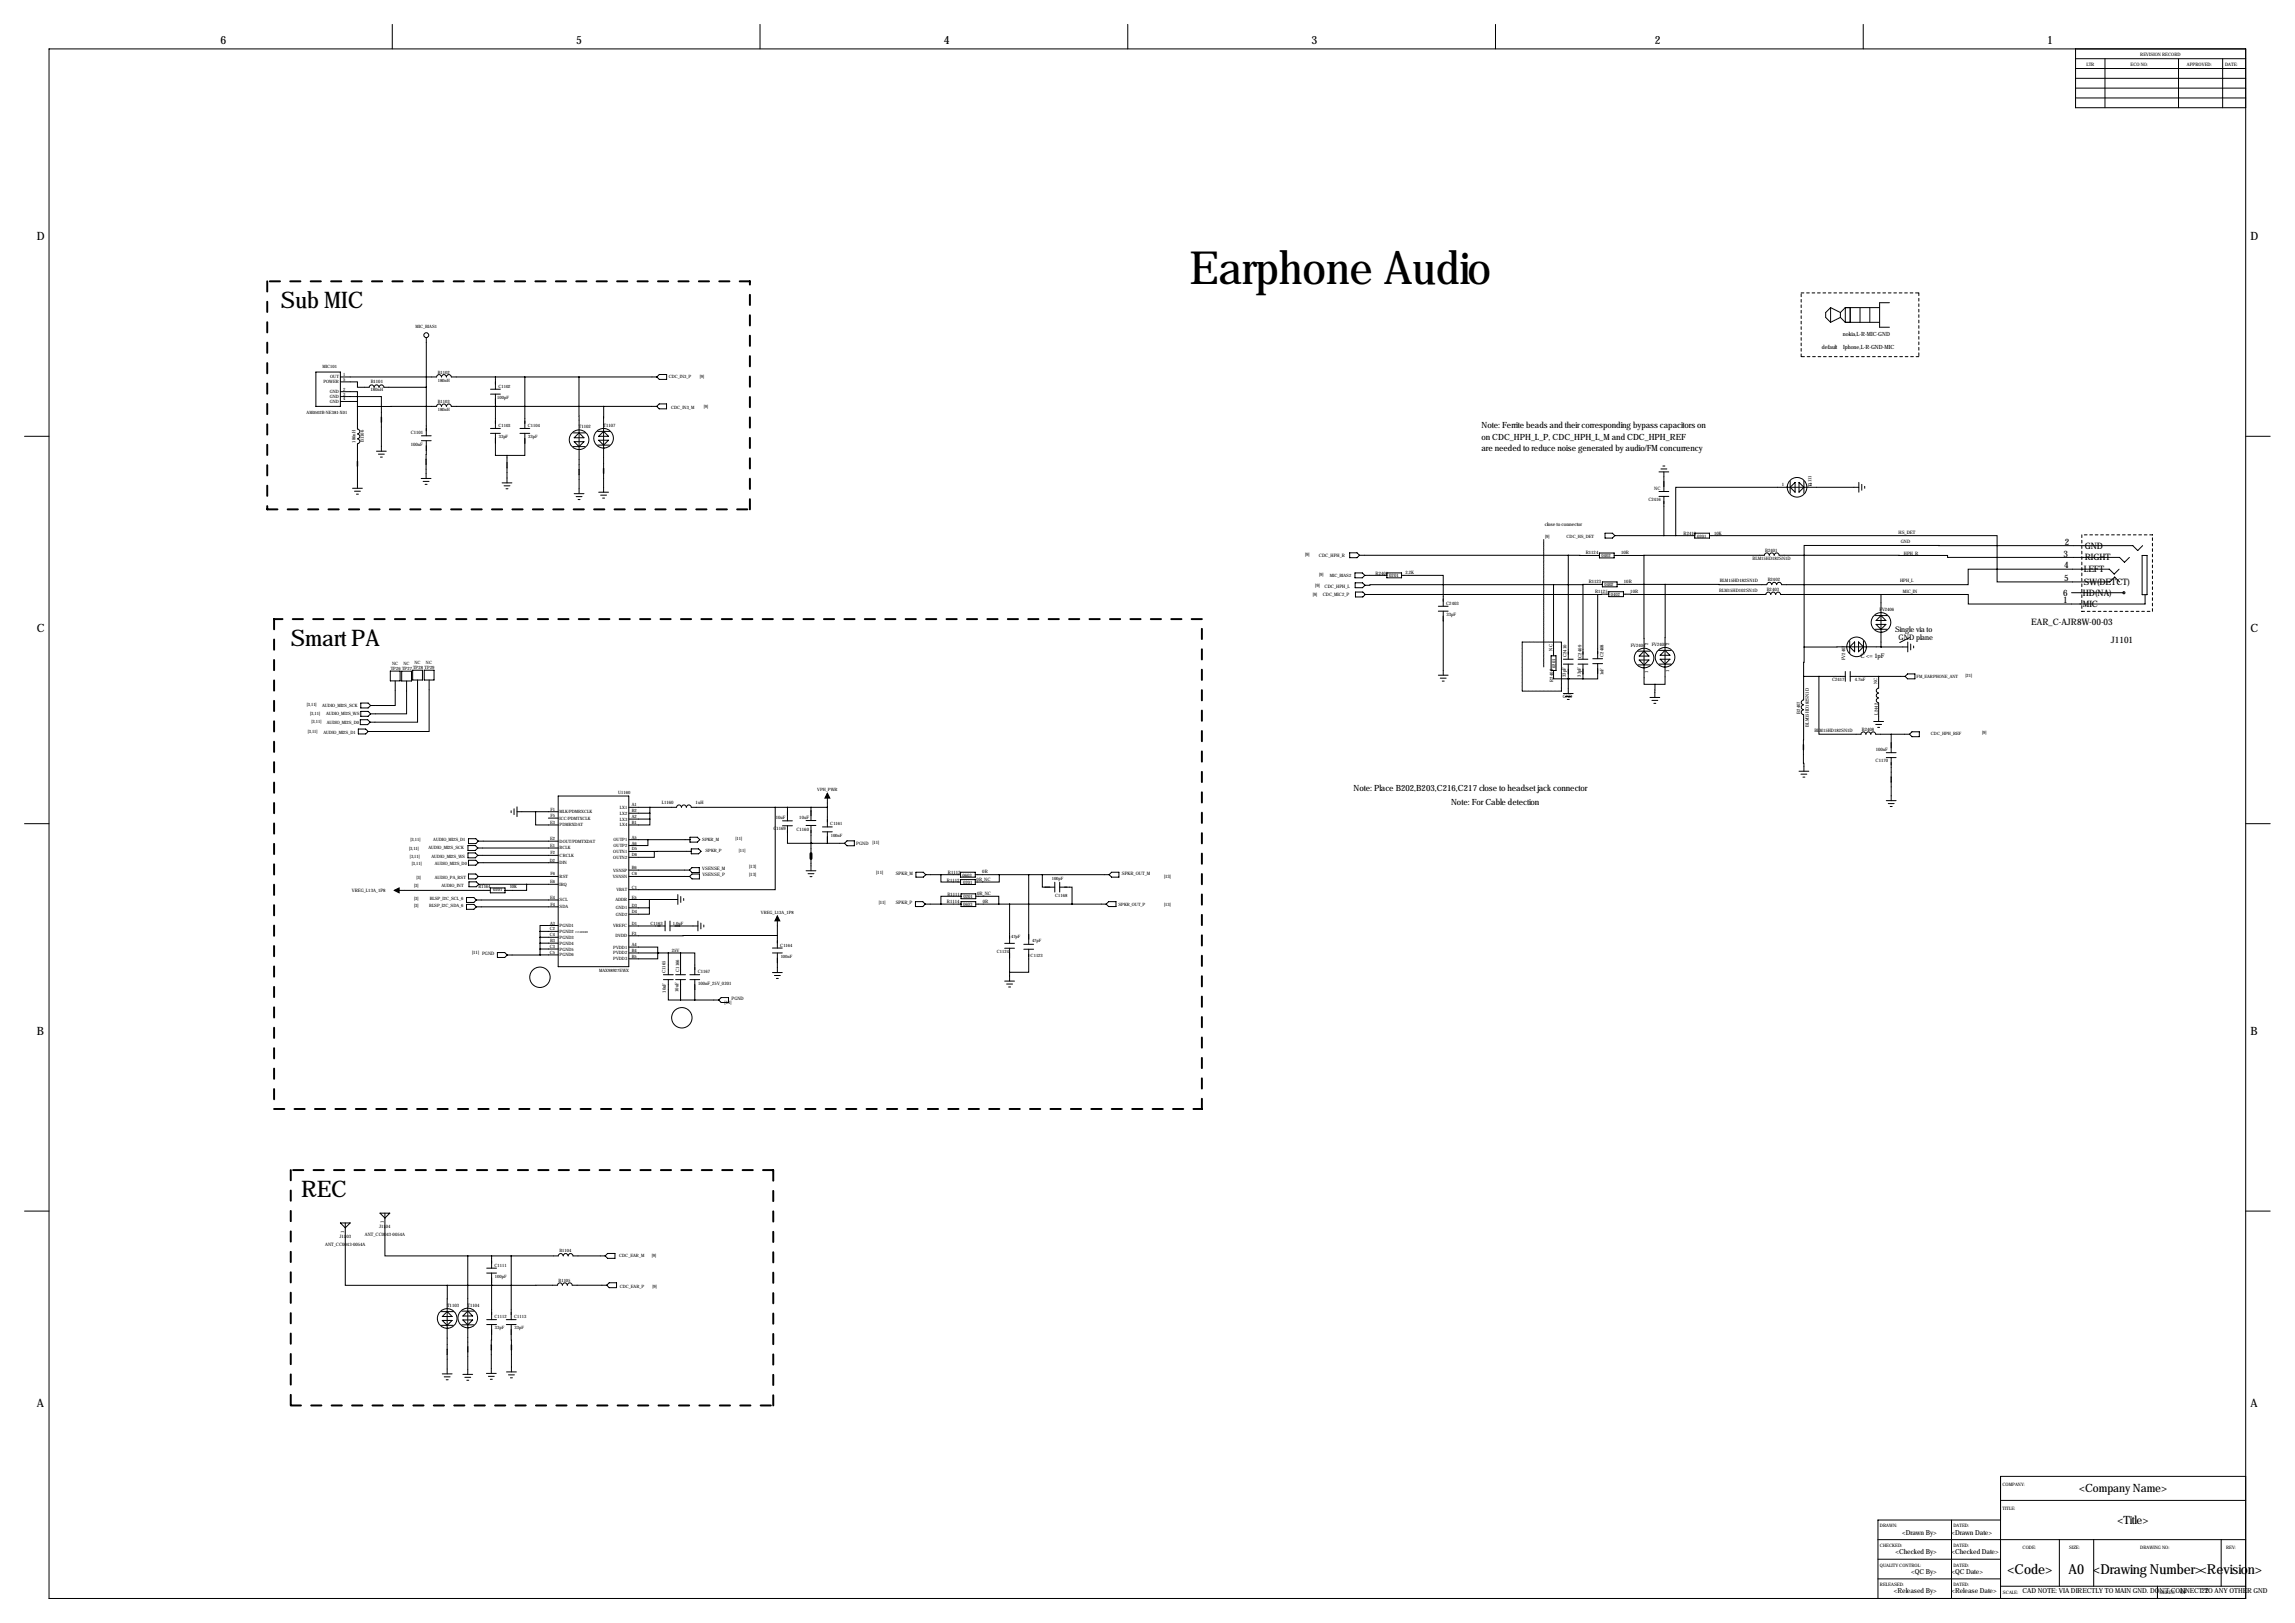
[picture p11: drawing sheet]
<svg xmlns="http://www.w3.org/2000/svg" width="1189mm" height="841mm" viewBox="0 0 1189 841" stroke-linecap="round" stroke-linejoin="round" font-family="sans-serif">
<defs><g id="words">
<text font-size="23.7" x="616" y="147">Earphone Audio</text>
<g font-size="11.9">
<text x="146" y="159">Sub MIC</text>
<text x="151" y="335">Smart PA</text>
<text x="156" y="620">REC</text>
</g>
<g font-size="7.1">
<text x="1040" y="815">&lt;Code&gt;</text>
<text x="1072" y="815">A0 &lt;Drawing Number&gt;&lt;Revision&gt;</text>
</g>
<g font-size="5.9">
<text x="114" y="23">6</text>
<text x="298" y="23">5</text>
<text x="489" y="23">4</text>
<text x="679" y="23">3</text>
<text x="857" y="23">2</text>
<text x="1060" y="23">1</text>
<text x="19" y="124">D</text>
<text x="1166" y="124">D</text>
<text x="19" y="328">C</text>
<text x="1166" y="328">C</text>
<text x="19" y="536">B</text>
<text x="1166" y="536">B</text>
<text x="19" y="729">A</text>
<text x="1166" y="729">A</text>
<text x="1077" y="773">&lt;Company Name&gt;</text>
<text x="1097" y="789">&lt;Title&gt;</text>
</g>
<g font-size="4.6">
<text x="1070" y="282">2</text>
<text x="1080" y="284">GND</text>
<text x="1069" y="288">3</text>
<text x="1080" y="290">RIGHT</text>
<text x="1069" y="294">4</text>
<text x="1079" y="296">LEFT</text>
<text x="1069" y="301">5</text>
<text x="1079" y="303">SW</text>
<text x="1086" y="303">(DETCT)</text>
<text x="1069" y="309">6</text>
<text x="1079" y="309">HD(NA)</text>
<text x="1069" y="312">1</text>
<text x="1079" y="314">MIC</text>
<text x="1052" y="324">EAR_C-AJR8W</text>
<text x="1082" y="324">-00-03</text>
<text x="1093" y="333">J1101</text>
</g>
<g font-size="4.4">
<text x="767" y="222">Note: Ferrite beads and their corresponding bypass capacitors on</text>
<text x="767" y="228">on CDC_HPH_L_P, CDC_HPH_L_M and CDC_HPH_REF</text>
<text x="767" y="234">are needed to reduce noise generated by audio/FM concurrency</text>
<text x="701" y="410">Note: Place B202,B203,C216,C217 close to headset jack connector</text>
<text x="752" y="417">Note: For Cable detection</text>
</g>
<g font-size="4">
<text x="982" y="327">Single via to</text>
<text x="983" y="332">GND plane</text>
</g>
<g font-size="3.6">
<text x="985" y="795">&lt;Drawn By&gt;</text>
<text x="1011" y="795">&lt;Drawn Date&gt;</text>
<text x="982" y="805">&lt;Checked By&gt;</text>
<text x="1011" y="805">&lt;Checked Date&gt;</text>
<text x="990" y="815">&lt;QC By&gt;</text>
<text x="1011" y="815">&lt;QC Date&gt;</text>
<text x="981" y="825">&lt;Released By&gt;</text>
<text x="1011" y="825">&lt;Release Date&gt;</text>
<text x="1048" y="825">CAD NOTE: VIA DIRECTLY TO MAIN GND. DON'T CONNECT TO ANY OTHER GND</text>
<text x="1129" y="825">11</text>
<text x="1140" y="825">22</text>
</g>
<text font-size="3.3" x="964" y="341">C &lt;= 1pF</text>
<g font-size="3">
<text x="955" y="174">nokia,L-R-MIC-GND</text>
<text x="944" y="181">default</text>
<text x="955" y="181">Iphone,L-R-GND-MIC</text>
</g>
<text font-size="2.6" x="800" y="273">close to connector</text>
<g font-size="2.4">
<text x="1109" y="29">REVISION RECORD</text>
<text x="1081" y="34">LTR</text>
<text x="1104" y="34">ECO NO:</text>
<text x="1133" y="34">APPROVED:</text>
<text x="1153" y="34">DATE:</text>
<text x="192" y="203">180nH</text>
<text x="192" y="199">B1101</text>
<text x="300" y="222">T1102</text>
<text x="313" y="221">T1107</text>
<text x="213" y="225">C1101</text>
<text x="184" y="229" transform="rotate(-90 184 229)">180nH</text>
<text x="189" y="229" transform="rotate(-90 189 229)">B1106</text>
<text x="213" y="231">100nF</text>
<text x="923" y="252">1</text>
<text x="938" y="252">2</text>
<text x="857" y="254">NC</text>
<text x="938" y="252" transform="rotate(-90 938 252)">T1111</text>
<text x="854" y="259">C2416</text>
<text x="872" y="277">R2410</text>
<text x="879" y="278">0201</text>
<text x="888" y="277">10K</text>
<text x="983" y="276">HS_DET</text>
<text x="985" y="281">GND</text>
<text x="821" y="287">R1124</text>
<text x="840" y="287">10R</text>
<text x="914" y="286">B2401</text>
<text x="986" y="287">HPH_R</text>
<text x="676" y="288">[9]</text>
<text x="683" y="288">CDC_HPH_R</text>
<text x="908" y="290">BLM15HD182SN1D</text>
<text x="713" y="298">R2401</text>
<text x="720" y="299">0201</text>
<text x="728" y="298">2.2K</text>
<text x="681" y="304">[9]</text>
<text x="686" y="304">CDC_HPH_L</text>
<text x="823" y="302">R1123</text>
<text x="841" y="302">10R</text>
<text x="891" y="301">BLM15HD182SN1D</text>
<text x="916" y="301">B2402</text>
<text x="984" y="301">HPH_L</text>
<text x="680" y="309">[9]</text>
<text x="685" y="309">CDC_MIC2_P</text>
<text x="826" y="307">R1125</text>
<text x="845" y="307">10R</text>
<text x="891" y="307">BLM15HD102SN1D</text>
<text x="915" y="306">B2403</text>
<text x="986" y="307">MIC_IN</text>
<text x="749" y="313">C2403</text>
<text x="974" y="317">FV2406</text>
<text x="749" y="319">33pF</text>
<text x="845" y="335">FV2404</text>
<text x="854" y="334" transform="rotate(-90 854 334)">2</text>
<text x="856" y="335">FV2405</text>
<text x="865" y="334" transform="rotate(-90 865 334)">2</text>
<text x="804" y="337" transform="rotate(-90 804 337)">NC</text>
<text x="811" y="340" transform="rotate(-90 811 340)">C2410</text>
<text x="819" y="341" transform="rotate(-90 819 341)">C2409</text>
<text x="831" y="340" transform="rotate(-90 831 340)">C2408</text>
<text x="956" y="342" transform="rotate(-90 956 342)">FV2407</text>
<text x="806" y="346" transform="rotate(-90 806 346)">0201</text>
<text x="805" y="353" transform="rotate(-90 805 353)">R2403</text>
<text x="811" y="351" transform="rotate(-90 811 351)">33pF</text>
<text x="819" y="351" transform="rotate(-90 819 351)">33pF</text>
<text x="831" y="350" transform="rotate(-90 831 350)">1nF</text>
<text x="854" y="349" transform="rotate(-90 854 349)">1</text>
<text x="865" y="348" transform="rotate(-90 865 348)">1</text>
<text x="949" y="353">C2417</text>
<text x="961" y="353">4.7nF</text>
<text x="810" y="362">GND</text>
<text x="933" y="370" transform="rotate(-90 933 370)">B2407</text>
<text x="937" y="376" transform="rotate(-90 937 376)">BLM15HD182SN1D</text>
<text x="940" y="379">BLM15HD182SN1D</text>
<text x="964" y="379">B2408</text>
<text x="972" y="389">100nF</text>
<text x="972" y="395">C1170</text>
<text x="343" y="416">L1160</text>
<text x="360" y="416">1uH</text>
<text x="402" y="424">10uF</text>
<text x="414" y="424">10uF</text>
<text x="401" y="430">C1169</text>
<text x="413" y="430">C1160</text>
<text x="444" y="438">PGND [11]</text>
<text x="388" y="450">[13]</text>
<text x="364" y="451">VSENSE_M</text>
<text x="364" y="454">VSENSE_P</text>
<text x="388" y="454">[13]</text>
<text x="454" y="453">[11]</text>
<text x="464" y="453">SPKR_M</text>
<text x="491" y="453">R1113</text>
<text x="499" y="454">0603</text>
<text x="509" y="452">0R</text>
<text x="581" y="453">SPKR_OUT_M</text>
<text x="603" y="455">[13]</text>
<text x="255" y="462">0201</text>
<text x="491" y="457">R1112</text>
<text x="499" y="458">0201</text>
<text x="506" y="456">0R_NC</text>
<text x="182" y="462">VREG_L13A_1P8</text>
<text x="491" y="468">R1114</text>
<text x="491" y="464">R1111</text>
<text x="499" y="465">0201</text>
<text x="506" y="464">0R_NC</text>
<text x="509" y="468">0R</text>
<text x="455" y="468">[11]</text>
<text x="464" y="468">SPKR_P</text>
<text x="499" y="469">0603</text>
<text x="245" y="494">[11] PGND</text>
<text x="348" y="493">25V</text>
<text x="352" y="503" transform="rotate(-90 352 503)">C1166</text>
<text x="345" y="504" transform="rotate(-90 345 504)">C1165</text>
<text x="361" y="504">C1167</text>
<text x="345" y="514" transform="rotate(-90 345 514)">10uF</text>
<text x="352" y="514" transform="rotate(-90 352 514)">10uF</text>
<text x="362" y="510">100nF_25V_0201</text>
<text x="375" y="520">[11]</text>
<text x="379" y="518">PGND</text>
<text x="196" y="636">J1104</text>
<text x="199" y="634" transform="rotate(-90 199 634)">1</text>
<text x="176" y="641">J1103</text>
<text x="178" y="639" transform="rotate(-90 178 639)">1</text>
<text x="189" y="640">ANT_CC0043-0054A</text>
<text x="168" y="645">ANT_CC0043-0054A</text>
<text x="232" y="677">T1103</text>
<text x="242" y="677">T1104</text>
<text x="1037" y="770">COMPANY:</text>
<text x="1037" y="782">TITLE:</text>
<text x="974" y="791">DRAW</text>
<text x="981" y="791">N:</text>
<text x="1012" y="791">DATED:</text>
<text x="974" y="801">CHECKED:</text>
<text x="1012" y="801">DATED:</text>
<text x="1048" y="803">CODE:</text>
<text x="1072" y="803">SIZE:</text>
<text x="1109" y="803">DRAW</text>
<text x="1116" y="803">ING NO:</text>
<text x="1153" y="803">REV:</text>
<text x="974" y="811">QUALITY CONTROL:</text>
<text x="1012" y="811">DATED:</text>
<text x="974" y="822">RELEASED:</text>
<text x="1012" y="822">DATED:</text>
<text x="1038" y="825">SCALE:</text>
<text x="1119" y="825">SHEET:</text>
<text x="1130" y="825">OF</text>
</g>
<g font-size="2.3">
<text x="215" y="170">MIC_BIAS1</text>
<text x="167" y="190">MIC101</text>
<text x="171" y="196">OUT</text>
<text x="178" y="195">1</text>
<text x="178" y="197">5</text>
<text x="227" y="193">B1102</text>
<text x="227" y="198">180nH</text>
<text x="346" y="196">CDC_IN3_P</text>
<text x="363" y="196">[9]</text>
<text x="168" y="199">POW</text>
<text x="171" y="204">GND</text>
<text x="173" y="199">ER</text>
<text x="178" y="202">2</text>
<text x="258" y="201">C1102</text>
<text x="171" y="206">GND</text>
<text x="171" y="209">GND</text>
<text x="178" y="205">3</text>
<text x="178" y="207">4</text>
<text x="227" y="209">B1103</text>
<text x="258" y="207">100pF</text>
<text x="159" y="215">AM0502B-NE381-X01</text>
<text x="227" y="213">180nH</text>
<text x="348" y="212">CDC_IN3_M</text>
<text x="365" y="211">[9]</text>
<text x="258" y="221">C1103</text>
<text x="273" y="221">C1104</text>
<text x="258" y="227">33pF</text>
<text x="274" y="227">33pF</text>
<text x="800" y="278">[9]</text>
<text x="812" y="278">CDC_HS_DET</text>
<text x="830" y="289">0402</text>
<text x="683" y="298">[9]</text>
<text x="689" y="299">MIC_BIAS2</text>
<text x="831" y="304">0402</text>
<text x="834" y="309">0402</text>
<text x="202" y="347">TP26TP27TP28TP29</text>
<text x="203" y="344">NC</text>
<text x="209" y="344">NC</text>
<text x="215" y="344">NC</text>
<text x="221" y="344">NC</text>
<text x="993" y="351">FM_EARPHONE_ANT</text>
<text x="1018" y="351">[21]</text>
<text x="972" y="354" transform="rotate(-90 972 354)">NC</text>
<text x="159" y="366">[3,11]</text>
<text x="161" y="370">[3,11]</text>
<text x="167" y="366">AUDIO_MI2S_SCK</text>
<text x="169" y="370">AUDIO_MI2S_W</text>
<text x="185" y="370">S</text>
<text x="973" y="370" transform="rotate(-90 973 370)">L2442</text>
<text x="161" y="375">[3,11]</text>
<text x="169" y="375">AUDIO_MI2S_D0</text>
<text x="159" y="380">[3,11]</text>
<text x="168" y="380">AUDIO_MI2S_D1</text>
<text x="1000" y="381">CDC_HPH_REF</text>
<text x="1027" y="380">[9]</text>
<text x="320" y="411">U1160</text>
<text x="423" y="410">VPH_PW</text>
<text x="432" y="410">R</text>
<text x="285" y="420">F1</text>
<text x="321" y="419">LX1</text>
<text x="327" y="418">A1</text>
<text x="285" y="423">F5</text>
<text x="290" y="421">MLK/PDMRXCLK</text>
<text x="290" y="425">ICC/PDMTXCLK</text>
<text x="321" y="422">LX2</text>
<text x="321" y="425">LX3</text>
<text x="327" y="421">B2</text>
<text x="327" y="424">A2</text>
<text x="285" y="427">E3</text>
<text x="290" y="428">PDMRXDAT</text>
<text x="321" y="428">LX4</text>
<text x="327" y="427">B1</text>
<text x="430" y="428">C1161</text>
<text x="213" y="436">[3,11]</text>
<text x="224" y="436">AUDIO_MI2S_D1</text>
<text x="285" y="435">E2</text>
<text x="290" y="436">DOUT/PDMTXDAT</text>
<text x="318" y="436">OUTP1</text>
<text x="327" y="434">A5</text>
<text x="327" y="437">A6</text>
<text x="364" y="435">SPKR_M</text>
<text x="381" y="435">[11]</text>
<text x="430" y="433">100nF</text>
<text x="212" y="440">[3,11]</text>
<text x="222" y="440">AUDIO_MI2S_SCK</text>
<text x="285" y="439">E1</text>
<text x="285" y="443">F2</text>
<text x="290" y="440">BCLK</text>
<text x="290" y="444">CRCLK</text>
<text x="318" y="442">OUTN1</text>
<text x="318" y="439">OUTP2</text>
<text x="327" y="441">D5</text>
<text x="327" y="444">D6</text>
<text x="365" y="441">SPKR_P</text>
<text x="383" y="441">[11]</text>
<text x="212" y="444">[3,11]</text>
<text x="213" y="448">[3,11]</text>
<text x="224" y="444">AUDIO_MI2S_W</text>
<text x="225" y="448">AUDIO_MI2S_D0</text>
<text x="239" y="444">S</text>
<text x="285" y="446">D2</text>
<text x="290" y="448">DIN</text>
<text x="318" y="445">OUTN2</text>
<text x="216" y="455">[3]</text>
<text x="225" y="455">AUDIO_PA_RST</text>
<text x="285" y="453">F6</text>
<text x="290" y="455">RST</text>
<text x="317" y="455">VSNSN</text>
<text x="318" y="451">VSNSP</text>
<text x="327" y="450">B6</text>
<text x="327" y="453">C6</text>
<text x="545" y="456">100pF</text>
<text x="215" y="460">[3]</text>
<text x="229" y="460">AUDIO_INT</text>
<text x="248" y="460">R1164</text>
<text x="264" y="460">10K</text>
<text x="285" y="458">E6</text>
<text x="290" y="459">IRQ</text>
<text x="319" y="462">VBAT</text>
<text x="327" y="460">C1</text>
<text x="215" y="466">[3]</text>
<text x="223" y="466">BLSP_I2C_SCL_6</text>
<text x="285" y="466">E4</text>
<text x="290" y="467">SCL</text>
<text x="319" y="467">ADDR</text>
<text x="327" y="465">E5</text>
<text x="547" y="465">C1168</text>
<text x="215" y="470">[3]</text>
<text x="222" y="470">BLSP_I2C_SDA_6</text>
<text x="285" y="469">F4</text>
<text x="290" y="470">SDA</text>
<text x="319" y="471">GND1</text>
<text x="327" y="470">D3</text>
<text x="327" y="473">D4</text>
<text x="394" y="473">VREG_L13A_1P8</text>
<text x="579" y="469">SPKR_OUT_P</text>
<text x="603" y="469">[13]</text>
<text x="285" y="479">A3</text>
<text x="319" y="474">GND2</text>
<text x="327" y="479">D1</text>
<text x="337" y="479">C1163</text>
<text x="349" y="479">1.0uF</text>
<text x="285" y="482">C2</text>
<text x="285" y="485">C4</text>
<text x="290" y="480">PGND1</text>
<text x="290" y="483">PGND2</text>
<text x="318" y="480">VREFC</text>
<text x="319" y="485">DVDD</text>
<text x="327" y="484">F3</text>
<text x="524" y="486">47pF</text>
<text x="285" y="491">C3</text>
<text x="285" y="488">B3</text>
<text x="290" y="486">PGND3</text>
<text x="290" y="489">PGND4</text>
<text x="318" y="491">PVDD1</text>
<text x="327" y="490">A4</text>
<text x="404" y="490">C1164</text>
<text x="535" y="488">47pF</text>
<text x="285" y="494">C5</text>
<text x="290" y="492">PGND5</text>
<text x="290" y="495">PGND6</text>
<text x="318" y="494">PVDD2</text>
<text x="318" y="497">PVDD3</text>
<text x="327" y="493">B4</text>
<text x="327" y="496">B5</text>
<text x="404" y="496">100nF</text>
<text x="516" y="494">C1124</text>
<text x="534" y="496">C1123</text>
<text x="310" y="503">MAX98927EW</text>
<text x="324" y="503">X</text>
<text x="290" y="649">B1104</text>
<text x="321" y="651">CDC_EAR_M</text>
<text x="338" y="651">[9]</text>
<text x="256" y="656">C1111</text>
<text x="256" y="662">100pF</text>
<text x="289" y="664">B1105</text>
<text x="321" y="667">CDC_EAR_P</text>
<text x="338" y="667">[9]</text>
<text x="256" y="683">C1112</text>
<text x="266" y="683">C1113</text>
<text x="256" y="689">33pF</text>
<text x="267" y="689">33pF</text>
</g>
<text font-size="1.4" x="298" y="483">C2:ADDR2</text>
</g></defs>
<g fill="none" stroke="#000" stroke-width=".52">
<path d="M203 13v12M394 13v12M584 13v12M775 13v12M965 13v12M25 25h1138v803h-1138zM1075 25v31h88M1075 30h88M1075 35h88M1090 30v26M1129 30v26M1151 30v26"/>
<path d="M1075 41h88M1075 46h88M1075 51h88M948 159l5 3M948 159v8M948 159l-2 3v2l2 3M956 159v8M956 159h18M956 159l-3 3M958 159v8M964 159v8M969 159v8"/>
<path d="M979 157h-5v12h5M221 175v51M953 162v2M953 164l-5 3M953 164l3 3M956 167h18M164 193h12v17h-12zM176 195h50a1.3 1.3 0 0 1 1-1 1.3 1.3 0 0 1 2 1 1.3 1.3 0 0 1 1-1 1.3 1.3 0 0 1 1 1 1.3 1.3 0 0 1 2-1 1.3 1.3 0 0 1 1 1h106M176 198h9v3h6a1.4 1.4 0 0 1 2-2 1.3 1.3 0 0 1 1 2 1.3 1.3 0 0 1 1-2 1.3 1.3 0 0 1 1 2 1.4 1.4 0 0 1 2-2 1.3 1.3 0 0 1 1 2h22M257 195v7M272 195v27M300 195v48"/>
<path d="M342 194h3v3h-3l-2-2zM176 203h9v5M176 208h9M176 205h22v11M185 208v14a1.3 1.3 0 0 1 1 2 1.3 1.3 0 0 1-1 1 1.3 1.3 0 0 1 1 1 1.3 1.3 0 0 1-1 1 1.3 1.3 0 0 1 1 2 1.3 1.3 0 0 1-1 1v9M198 219v15M254 202h5M254 204h5M257 210h.1M257 204v18M313 210v33M340 210h-106a1.3 1.3 0 0 0-1-1 1.3 1.3 0 0 0-2 1 1.3 1.3 0 0 0-1-1 1.3 1.3 0 0 0-1 1 1.3 1.3 0 0 0-2-1 1.3 1.3 0 0 0-1 1l-41 1"/>
<path d="M341 209h4v3h-4l-1-2zM13 226h12M195 234h5M196 235h3M197 237h1M218 226h5M218 228h5M221 228v10M254 222h5M254 224h5M257 224v12h6M263 236v4"/>
<path d="M269 222h5M269 224h5M272 224v12h-9M297 224h6M297 231h6M297 227l3-3 3 3zM297 229h6l-3 2zM300 233h.1M310 223h6M310 231h6M310 226l3-3 2 3zM310 228h5l-2 3z"/>
<path d="M313 232h.1M1163 226h13M183 253h5M184 254h3M185 256h1M185 241v12M218 248h5M219 249h3M220 251h1M221 240v8M260 250h5M261 252h3"/>
<path d="M262 253h1M263 242v8M297 256h6M298 257h3M299 259h1M300 246v10M310 255h5M311 256h3M312 258h1M313 245v10M859 257h5M859 255h5"/>
<path d="M859 244h5M860 243h3M861 241h1M862 244v11M862 257v20M926 252h.1M927 249v6M930 250v5l-3-3zM932 250l2 2-2 3zM934 249v6M963 252h-95v25M963 250v5"/>
<path d="M964 251v3M966 252v1M831 276h4l2 1-2 2h-4zM837 277h41M878 276h8v3h-8zM886 277h149v24h44M699 286h4l1 2-1 1h-4zM702 297h4l1 1-1 1h-4zM704 288h108M707 298h11M718 297h8v2h-8zM726 298h22v10"/>
<path d="M812 288h17M812 288v53M829 286h7v3h-7zM836 288h16M852 288h62a1.3 1.3 0 0 1 1-2 1.4 1.4 0 0 1 2 2 1.3 1.3 0 0 1 1-2 1.3 1.3 0 0 1 1 2 1.3 1.3 0 0 1 1-2 1.4 1.4 0 0 1 2 2h87v1h89l3 2 2-2M852 288v66h5M1098 295l-3 2-2-2h-73v8h-97a1.3 1.3 0 0 0-1-1 1.3 1.3 0 0 0-2 1 1.3 1.3 0 0 0-1-1 1.3 1.3 0 0 0-1 1 1.3 1.3 0 0 0-1-1 1.3 1.3 0 0 0-2 1h-52M1110 288h2v20h-2zM1110 283l-3 2-2-2h-170v52M702 302h4l1 1-1 1h-4zM702 307h4l1 1-1 1h-4zM707 308h121"/>
<path d="M745 314h5M745 317h5M748 308h.1M748 308v6M748 317v33M805 303h-98M805 303h15M805 303v37M820 303v38M828 308v33M830 303h-10M830 301h8v3h-8z"/>
<path d="M833 308h-5M833 307h8v2h-8zM838 303h25M841 308h74a1.3 1.3 0 0 1 1-1 1.3 1.3 0 0 1 1 1 1.3 1.3 0 0 1 2-1 1.3 1.3 0 0 1 1 1 1.3 1.3 0 0 1 1-1 1.3 1.3 0 0 1 1 1h52M863 303v51h-6M971 319h7M974 308v27M974 308h46v5h91v-5M1073 307h27M1079 301h14l2-2 3 2M804 340h2v7h-2zM848 337h7"/>
<path d="M852 337l2 3h-5zM859 337h7M860 339l3-2 2 2zM935 335l-1 15M958 332v6M958 335l3-2v5zM963 333l2 2-2 3zM965 332v6M967 335v1M971 326h6M972 321l2-2 3 2zM972 323h5l-3 3z"/>
<path d="M974 327h1M974 335h-39M974 335h14M988 333v5M989 330l-5 3M990 334v3M991 335v1M202 348h5v5h-5zM205 353v12h-13M208 348h5v5h-5zM211 353v17h-19M214 347h5v5h-5z"/>
<path d="M216 352v22h-24M220 347h5v5h-5zM222 352v27h-31M745 350h5M746 351h3M747 353h1M805 347v5h7M810 341h5M810 344h5M810 359h5M812 352h.1M812 344v15"/>
<path d="M812 352h8M817 341h6M817 344h6M820 344v8M825 341h5M825 344h5M828 344v8h-8M849 344h6M849 342h5l-2 2zM851 346h1M857 354v7M859 344h7"/>
<path d="M860 341h5l-2 3zM862 346h1M934 350v13a1.3 1.3 0 0 0-1 1 1.3 1.3 0 0 0 1 1M934 350h22M942 350v30h22a1.3 1.3 0 0 1 1-1 1.3 1.3 0 0 1 2 1 1.3 1.3 0 0 1 1-1 1.3 1.3 0 0 1 1 1 1.3 1.3 0 0 1 1-1 1.3 1.3 0 0 1 2 1h17M956 348v5M958 348v5M958 350h29M973 350v6a1.3 1.3 0 0 0-1 2 1.3 1.3 0 0 0 1 1 1.3 1.3 0 0 0-1 1 1.3 1.3 0 0 0 1 2 1.3 1.3 0 0 0-1 1 1.3 1.3 0 0 0 1 1v10M988 349h4v3h-4l-1-2zM186 378h3l2 1-2 1h-3zM187 373h3l2 1-2 1h-3z"/>
<path d="M187 368h4l1 2-1 1h-4zM187 364h4l1 1-1 2h-4zM811 361h3M812 362h1M855 361h5M856 363h3M857 364h1M934 368a1.3 1.3 0 0 0-1 1 1.3 1.3 0 0 0 1 1M934 365a1.3 1.3 0 0 0-1 1 1.3 1.3 0 0 0 1 2M934 370v16M971 374h5M972 375h3"/>
<path d="M973 377h1M932 399h5M934 388v11M977 392h5M977 390h5M980 380v10M980 392v11M989 380l1-1h4v3h-4zM265 420v1M266 419v3M268 418v5M289 412h37v89h-37z"/>
<path d="M326 418h24a1.3 1.3 0 0 1 2-1 1.3 1.3 0 0 1 1 1 1.3 1.3 0 0 1 1-1 1.3 1.3 0 0 1 2 1 1.3 1.3 0 0 1 1-1 1.3 1.3 0 0 1 1 1h71M337 418v6M402 418v43h-76M408 418v7M420 418v7M429 411v17M933 401h3M934 403h1M977 415h5M978 416h3M979 418h1M980 405v10"/>
<path d="M13 427h12M242 438h4l1 1-1 2h-4zM243 434h3l2 2-2 1h-3zM247 439h42M248 436h41M268 420h21M277 420v7h12M284 424h5M326 421h11M326 424h11M326 435h31M336 435v3h-10"/>
<path d="M337 424v3h-11M357 434h4l2 1-2 1h-4zM358 440h4l1 1-1 1h-4zM405 428h5M405 425h5M408 428v9h12M418 428h5M418 425h5M420 437h.1M420 428v14M420 437h17M426 428h5"/>
<path d="M426 431h5M429 431v6M437 437l2-1h4v2h-4zM1163 427h13M242 442h4l1 1-1 1h-4zM243 446h3l2 1-2 1h-3zM243 453h3l2 1-2 1h-3zM243 457h4l1 1-1 1h-4zM247 443h42M248 454h41M248 447h41M248 458h41"/>
<path d="M254 460h8v2h-8zM273 458v3h-11M326 441h13M326 451h31M326 454h31M339 441v3h-13M357 451l1-2h4v3h-4zM357 454l1-1h4v2h-4zM358 441h-19M418 451h5M419 453h3M420 454h1"/>
<path d="M420 445v6M474 452h4l2 1-2 1h-4zM480 453h18M487 453v4h11M498 452h7v2h-7zM498 456h7v2h-7zM505 453h70M518 453v4h-13M533 453v36M540 453v7h6M546 457v5M549 460h6v8"/>
<path d="M549 457v5M575 453l1-1h4v2h-4zM204 461h50M242 468h3l2 2-2 1h-3zM242 465h3l2 1-2 1h-3zM247 466h42M247 470h42M289 479h-9v3M326 466h25M326 470h10M326 480h19M336 470v4h-10"/>
<path d="M336 466v4M345 477v5M347 480h15M347 477v5M351 463v5M353 464v3M354 465v1M362 477v5M363 478v3M365 479v1M403 474v17M474 467h4l1 1-1 2h-4z"/>
<path d="M479 468h19M498 464h-11v4M498 463h7v3h-7zM498 467h7v3h-7zM505 464h12v4M505 468h68M523 468v21M573 468l1-1h4v3h-4zM258 493h3l2 2-2 1h-3zM280 495h-17M280 492h9M280 489h9"/>
<path d="M280 482h9M280 485h9M280 495h9M280 482v13M326 491h15v3M326 494h27M341 494h.1M341 494v3h-15M346 494v11M353 494h7v11M353 494v11M400 494h5"/>
<path d="M400 491h5M403 485h-77M403 494v10M520 489h6M520 491h6M523 491v17M530 492h5M530 489h5M533 492v12h-10M344 505h5M344 507h5M346 507v11h7"/>
<path d="M350 505h5M350 507h5M353 507v11M353 518h19M357 505h5M357 507h5M360 507v11M374 517h3v2h-3l-2-1zM400 504h5M401 505h3M402 507h1M520 508h6"/>
<path d="M521 510h4M522 511h1M13 627h12M176 633h5l-2 3zM179 633v33h53M197 628h5l-3 3zM199 628v23h43M1163 627h13M242 651h47a1.3 1.3 0 0 1 1-2 1.4 1.4 0 0 1 2 2 1.3 1.3 0 0 1 1-2 1.3 1.3 0 0 1 1 2 1.4 1.4 0 0 1 2-2 1.3 1.3 0 0 1 1 2h16M242 651v47M252 657h5M252 659h5"/>
<path d="M255 651v6M255 659v25M265 651v33M315 649h4v3h-4l-2-1zM229 679h6M232 666v33M232 666h23M239 679h7M255 666h.1M289 666h-34M289 666a1.3 1.3 0 0 1 1-2 1.3 1.3 0 0 1 1 2M291 666a1.4 1.4 0 0 1 2-2 1.3 1.3 0 0 1 1 2"/>
<path d="M294 666a1.3 1.3 0 0 1 1-2 1.3 1.3 0 0 1 1 2h18M314 666l2-2h3v3h-3zM229 686h6M229 682l3-3 2 3zM229 684h5l-2 2zM232 688h.1M239 686h6M240 684h5l-3 2zM240 682l2-3 3 3zM242 688h1M252 684h5M252 686h5"/>
<path d="M255 699v12M255 686v11M262 684h5M262 686h5M265 686v11M265 699v12M229 712h5M230 713h3M231 715h1M232 701v11M240 712h5M241 713h3"/>
<path d="M242 715h1M242 700v12M252 711h5M253 713h3M254 714h1M262 711h5M263 712h3M264 714h1M1036 777h127M1163 765h-127v63M973 797h190M1011 787v41"/>
<path d="M1036 787h-63v41M1067 797v25M1085 797v25M1151 797v25M973 808h63M973 818h63M1036 822h127M1118 822v6"/>
<circle cx="221" cy="174" r="1.3"/>
<circle cx="300" cy="228" r="5"/>
<circle cx="313" cy="227" r="5"/>
<circle cx="931" cy="252" r="5"/>
<circle cx="1100" cy="307" r=".6"/>
<circle cx="962" cy="335" r="5"/>
<circle cx="974" cy="322" r="5"/>
<circle cx="852" cy="341" r="5"/>
<circle cx="863" cy="340" r="5"/>
<circle cx="280" cy="506" r="5"/>
<circle cx="353" cy="527" r="5"/>
<circle cx="232" cy="683" r="5"/>
<circle cx="242" cy="683" r="5"/>
</g>
<path d="M138 146v118M388 146h-250M138 264h250M388 264v-118M142 321v253M623 321h-481M142 574h481M623 574v-253M151 606v122M401 606h-250M151 728h250M401 728v-122" fill="none" stroke="#000" stroke-width="1" stroke-dasharray="5.3 5.3"/>
<path d="M800 279v67M789 333h20M809 333v25M789 358v-25M809 358h-20" fill="none" stroke="#000" stroke-width=".52" stroke-dasharray=".4 .4"/>
<path d="M933 152h61M994 152v33M933 185v-33M994 185h-61M1078 277v40M1115 277h-37M1078 317h37M1115 317v-40" fill="none" stroke="#000" stroke-width=".52" stroke-dasharray="1.4 1.4"/>
<path d="M198 216v3M185 239v2M221 238v2M263 240v2M300 243v3M313 243v2M934 386v2M980 403v2M232 699v2M242 698v2M255 697v2M265 697v2" fill="none" stroke="#000" stroke-width=".76"/>
<path d="M420 442v3" fill="none" stroke="#000" stroke-width="1.5"/>
<path d="M974 335a.5 .5 0 0 0 1 0 .5 .5 0 0 0-1 0zM429 411l1 2h-3zM204 461l3-1v2zM403 474l1 3h-3z" fill="#000" stroke="#000" stroke-width=".52"/>
<use href="#words"/>
</svg>
